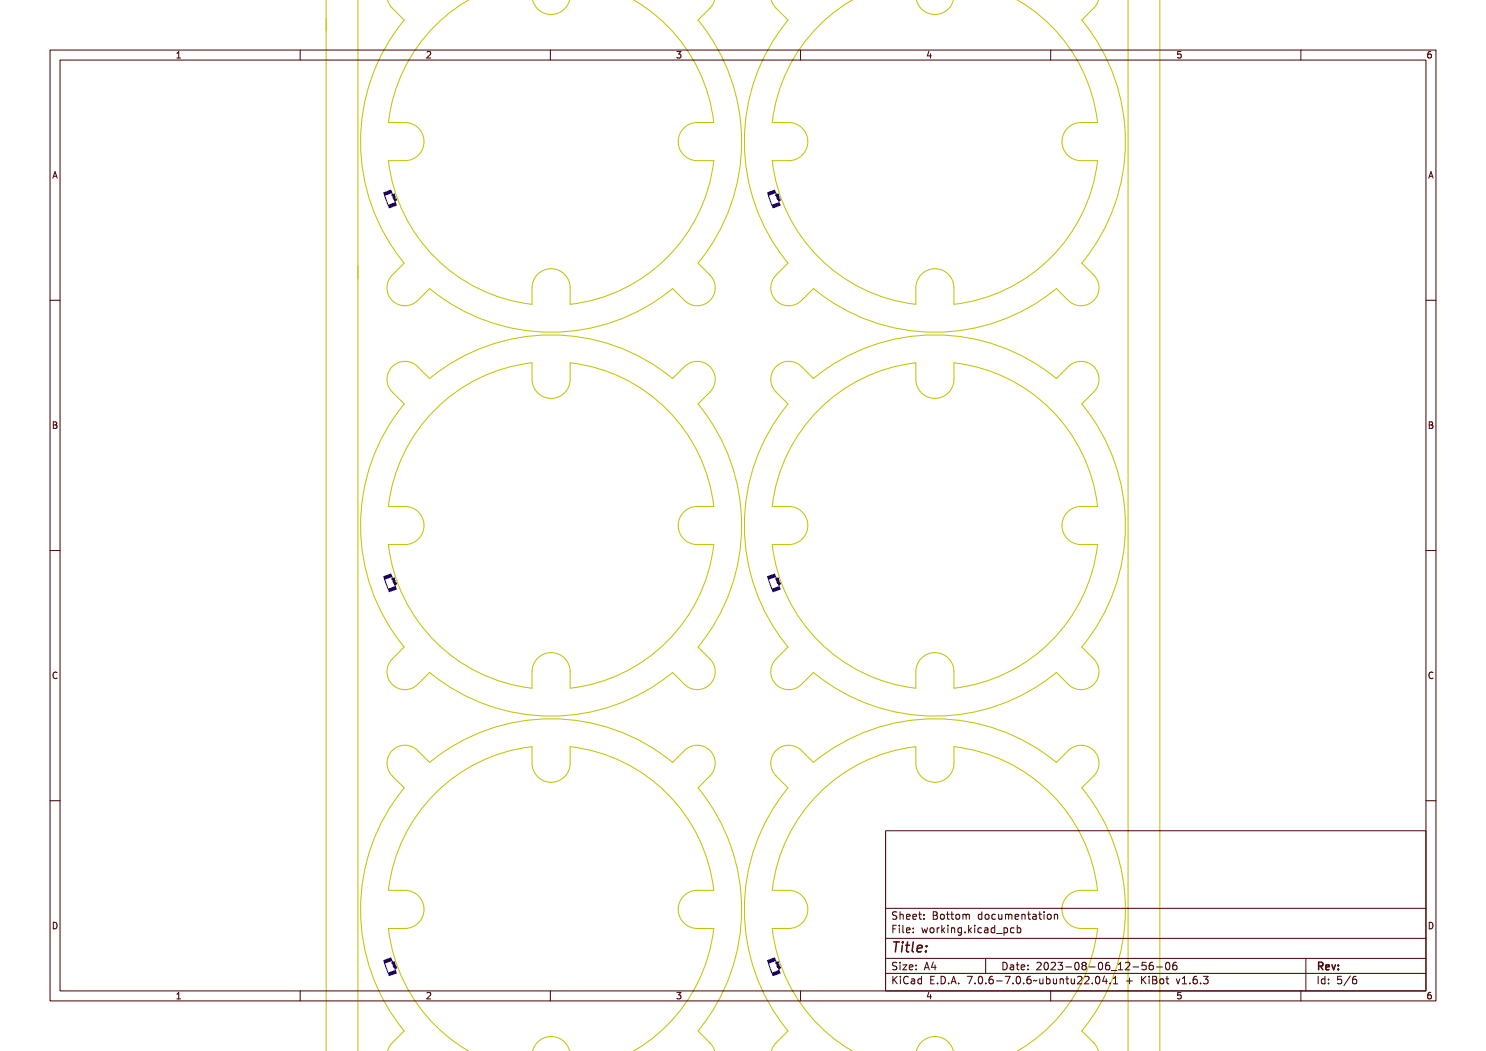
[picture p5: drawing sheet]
<svg xmlns="http://www.w3.org/2000/svg" width="297mm" height="210mm" viewBox="0 0 297 210" stroke-linecap="round" stroke-linejoin="round" font-family="sans-serif">
<defs><g id="words">
<text font-size="2.7" fill="#480000" x="178" y="190.3">Title:</text>
<g font-size="2" fill="#480000">
<text x="178" y="183.7">Sheet: Bottom documentation</text>
<text x="178" y="186.5">File: working.kicad_pcb</text>
<text x="178" y="193.9">Size: A4</text>
<text x="178" y="196.6">KiCad E.D.A. 7.0.6-7.0.6~ubuntu22.04.1 + KiBot v1.6.3</text>
<text x="200" y="193.9">Date: 2023-08-06_12-56-06</text>
<text x="263" y="196.6">Id: 5/6</text>
<text x="263" y="193.9">Rev:</text>
</g>
<g font-size="1.7" fill="#480000">
<text x="35" y="11.7">1</text>
<text x="85" y="11.7">2</text>
<text x="135" y="11.7">3</text>
<text x="185" y="11.7">4</text>
<text x="235" y="11.7">5</text>
<text x="285" y="11.7">6</text>
<text x="10.5" y="35.7">A</text>
<text x="285.5" y="35.7">A</text>
<text x="10.5" y="85.6">B</text>
<text x="285.5" y="85.6">B</text>
<text x="10.5" y="135.7">C</text>
<text x="285.5" y="135.7">C</text>
<text x="10.5" y="185.6">D</text>
<text x="285.5" y="185.6">D</text>
<text x="35" y="199.7">1</text>
<text x="85" y="199.7">2</text>
<text x="135" y="199.7">3</text>
<text x="185" y="199.7">4</text>
<text x="235" y="199.7">5</text>
<text x="285" y="199.7">6</text>
</g>
</g></defs>
<g fill="none" stroke="#000084" stroke-width=".2">
<path d="M76.9 39.1l.6 1.8M78.3 39l.5-.2a.25 .25 0 0 1-.1 .3 .25 .25 0 0 1-.4-.1zM78.4 38.6l.6 1.8M78.5 39.4l.5-.2-.4 .5 .5-.2M78.7 39.9l.4-.2 .1 .3M78.9 39.8l.1 .2h.2M79 39.6l.4 .2h-.2a.15 .15 0 0 1-.2 .2 .15 .15 0 0 1-.1-.2zM79 39.7l.1 .1v.1zM79.1 39.2l.4 .2-.3-.1 .2 .4-.4-.2 .4 .1zM79.2 40h.1M79.2 38.9l.5 .1a.24 .24 0 0 1-.4 .2 .24 .24 0 0 1-.1-.3zM79.3 39l.3 .2-.3-.1z"/>
<path d="M155 39l.5-.2a.25 .25 0 0 1-.1 .3 .25 .25 0 0 1-.4-.1zM155.2 39.4l.5-.2-.4 .5 .5-.2M155.4 39.9l.4-.2 .1 .3M155.6 39.8l.1 .2h.2M155.7 39.6l.4 .2h-.2a.15 .15 0 0 1-.2 .2 .15 .15 0 0 1-.1-.2zM155.7 39.7l.2 .1-.1 .1zM155.8 39.2l.4 .2-.3-.1 .2 .4-.4-.2 .4 .1zM155.9 40h.1M155.9 38.9l.5 .1a.24 .24 0 0 1-.3 .2 .24 .24 0 0 1-.2-.3zM156 39l.3 .2-.3-.1zM78.3 115.7l.5-.2a.25 .25 0 0 1-.1 .3 .25 .25 0 0 1-.4-.1zM78.5 116.1l.5-.1-.4 .4 .5-.2"/>
<path d="M78.7 116.6l.4-.2 .1 .3M78.9 116.5l.1 .2h.2M79 116.3l.4 .2h-.2a.15 .15 0 0 1-.2 .2 .15 .15 0 0 1-.1-.2zM79 116.4l.1 .1v.1zM79.1 115.9l.4 .2-.3-.1 .2 .4-.4-.2 .4 .1zM79.2 116.7h.1M79.2 115.6l.5 .1a.24 .24 0 0 1-.4 .2 .24 .24 0 0 1-.1-.3zM79.3 115.7l.3 .2-.3-.1zM155 115.7l.5-.2a.25 .25 0 0 1-.1 .3 .25 .25 0 0 1-.4-.1zM155.2 116.1l.5-.1-.4 .4 .5-.2M155.4 116.6l.4-.2 .1 .3M155.6 116.5l.1 .2h.2"/>
<path d="M155.7 116.3l.4 .2h-.2a.15 .15 0 0 1-.2 .2 .15 .15 0 0 1-.1-.2zM155.7 116.4l.2 .1-.1 .1zM155.8 115.9l.4 .2-.3-.1 .2 .4-.4-.2 .4 .1zM155.9 116.7h.1M155.9 115.6l.5 .1a.24 .24 0 0 1-.3 .2 .24 .24 0 0 1-.2-.3zM156 115.7l.3 .2-.3-.1zM78.3 192.4l.5-.2a.25 .25 0 0 1-.1 .4 .25 .25 0 0 1-.4-.2zM78.5 192.8l.5-.1-.4 .4 .5-.2M78.8 192.4v.1M78.9 193.2l.1 .2h.2l-.1-.3-.4 .2M79 193l.4 .2h-.2a.15 .15 0 0 1-.2 .2 .15 .15 0 0 1-.1-.2zM79 193.1l.1 .1v.1z"/>
<path d="M79.1 192.7l.4 .1-.3-.1 .2 .4-.4-.2 .4 .1zM79.2 192.3l.5 .1a.25 .25 0 0 1-.4 .3 .24 .24 0 0 1-.1-.4zM79.3 192.4l.3 .2h-.3zM155 192.4l.5-.2a.25 .25 0 0 1-.1 .4 .25 .25 0 0 1-.4-.2zM155.2 192.8l.5-.1-.4 .4 .5-.2M155.5 192.4v.1M155.6 193.2l.1 .2h.2l-.1-.3-.4 .2M155.7 193l.4 .2h-.2a.15 .15 0 0 1-.2 .2 .15 .15 0 0 1-.1-.2zM155.7 193.1l.2 .1-.1 .1zM155.8 192.7l.4 .1-.3-.1 .2 .4-.4-.2 .4 .1zM155.9 192.3l.5 .1a.24 .24 0 0 1-.3 .3 .24 .24 0 0 1-.2-.4zM156 192.4l.3 .2h-.3z"/>
</g>
<g fill="#000084">
<path d="M77.5 40.9l1.6-.5 .2 .7-1.6 .6z" fill-rule="evenodd"/>
<path d="M76.6 38.5l1.6-.6 .2 .7-1.6 .6z" fill-rule="evenodd"/>
</g>
<path d="M153.6 115.8l.7 1.8M155.1 115.3l.6 1.8" fill="none" stroke="#000084" stroke-width=".2"/>
<g fill="#000084">
<path d="M154.2 117.7l1.6-.6 .2 .7-1.6 .6z" fill-rule="evenodd"/>
<path d="M153.3 115.2l1.6-.6 .2 .7-1.6 .6z" fill-rule="evenodd"/>
</g>
<path d="M153.6 192.5l.7 1.9M155.1 192l.6 1.8" fill="none" stroke="#000084" stroke-width=".2"/>
<g fill="#000084">
<path d="M154.2 194.4l1.6-.6 .2 .7-1.6 .6z" fill-rule="evenodd"/>
<path d="M153.3 191.9l1.6-.6 .2 .7-1.6 .6z" fill-rule="evenodd"/>
</g>
<path d="M76.9 192.5l.6 1.9M78.4 192l.6 1.8" fill="none" stroke="#000084" stroke-width=".2"/>
<g fill="#000084">
<path d="M77.5 194.4l1.6-.6 .2 .7-1.6 .6z" fill-rule="evenodd"/>
<path d="M76.6 191.9l1.6-.6 .2 .7-1.6 .6z" fill-rule="evenodd"/>
</g>
<path d="M76.9 115.8l.6 1.8M78.4 115.3l.6 1.8" fill="none" stroke="#000084" stroke-width=".2"/>
<g fill="#000084">
<path d="M77.5 117.7l1.6-.6 .2 .7-1.6 .6z" fill-rule="evenodd"/>
<path d="M76.6 115.2l1.6-.6 .2 .7-1.6 .6z" fill-rule="evenodd"/>
</g>
<path d="M153.6 39.1l.7 1.8M155.1 38.6l.6 1.8" fill="none" stroke="#000084" stroke-width=".2"/>
<g fill="#000084">
<path d="M154.2 40.9l1.6-.5 .2 .7-1.6 .6z" fill-rule="evenodd"/>
<path d="M153.3 38.5l1.6-.6 .2 .7-1.6 .6z" fill-rule="evenodd"/>
</g>
<g fill="none" stroke="#c2c200" stroke-width=".2">
<path d="M65.2 -.1v210.2M71.5 -.1v210.2M77.5 0l.4 1.1 .5 .5 2.4 2.4a38.2 38.2 0 0 0 0 48.6l-2.4 2.4a3.6 3.6 0 0 0 0 5 3.6 3.6 0 0 0 5.1 0l2.4-2.3a38.2 38.2 0 0 0 48.5 0l2.4 2.3a3.6 3.6 0 0 0 5.1 0 3.6 3.6 0 0 0 0-5l-2.4-2.4a38.2 38.2 0 0 0 0-48.6l2.4-2.4 .5-.5 .4-1.1M113.8 -.1a3.8 3.8 0 0 1-3.7 3 3.8 3.8 0 0 1-3.7-3M126.6 -.1a32.5 32.5 0 0 1 16.1 24.6h-3.3a3.8 3.8 0 0 0-3.9 3.8 3.8 3.8 0 0 0 3.9 3.8h3.3a32.6 32.6 0 0 1-28.7 28.7v-3.3a3.8 3.8 0 0 0-3.9-3.8 3.8 3.8 0 0 0-3.8 3.8v3.3a32.6 32.6 0 0 1-28.7-28.7h3.3a3.8 3.8 0 0 0 3.8-3.8 3.8 3.8 0 0 0-3.8-3.8h-3.3a32.5 32.5 0 0 1 16.1-24.5M154.2 0l.4 1.1 .5 .5 2.4 2.4a38.2 38.2 0 0 0 0 48.6l-2.4 2.4a3.6 3.6 0 0 0 0 5 3.6 3.6 0 0 0 5.1 0l2.4-2.3a38.2 38.2 0 0 0 48.5 0l2.4 2.3a3.6 3.6 0 0 0 5.1 0 3.6 3.6 0 0 0 0-5l-2.4-2.4a38.2 38.2 0 0 0 0-48.6l2.4-2.4 .5-.5 .4-1.1M190.6 -.1a3.8 3.8 0 0 1-3.7 3 3.8 3.8 0 0 1-3.7-3M203.3 -.1a32.5 32.5 0 0 1 16.1 24.6h-3.3a3.8 3.8 0 0 0-3.8 3.8 3.8 3.8 0 0 0 3.8 3.8h3.3a32.6 32.6 0 0 1-28.7 28.7v-3.3a3.8 3.8 0 0 0-3.8-3.8 3.8 3.8 0 0 0-3.9 3.8v3.3a32.6 32.6 0 0 1-28.7-28.7h3.3a3.8 3.8 0 0 0 3.9-3.8 3.8 3.8 0 0 0-3.9-3.8h-3.3a32.5 32.5 0 0 1 16.1-24.5M225.5 -.1v210.2M231.8 -.1v210.2M78.4 73.3a3.6 3.6 0 0 1 5.1 0l2.4 2.3a38.2 38.2 0 0 1 48.5 0l2.4-2.3a3.6 3.6 0 0 1 5.1 0 3.6 3.6 0 0 1 0 5l-2.4 2.4a38.2 38.2 0 0 1 0 48.6l2.4 2.4a3.6 3.6 0 0 1 0 5.1 3.6 3.6 0 0 1-5.1 0l-2.4-2.4a38.2 38.2 0 0 1-48.5 0l-2.4 2.4a3.6 3.6 0 0 1-5.1 0 3.6 3.6 0 0 1 0-5.1l2.4-2.4a38.2 38.2 0 0 1 0-48.6l-2.4-2.4a3.6 3.6 0 0 1 0-5zM155.1 73.3a3.6 3.6 0 0 1 5.1 0l2.4 2.3a38.2 38.2 0 0 1 48.5 0l2.4-2.3a3.6 3.6 0 0 1 5.1 0 3.6 3.6 0 0 1 0 5l-2.4 2.4a38.2 38.2 0 0 1 0 48.6l2.4 2.4a3.6 3.6 0 0 1 0 5.1 3.6 3.6 0 0 1-5.1 0l-2.4-2.4a38.2 38.2 0 0 1-48.5 0l-2.4 2.4a3.6 3.6 0 0 1-5.1 0 3.6 3.6 0 0 1 0-5.1l2.4-2.4a38.2 38.2 0 0 1 0-48.6l-2.4-2.4a3.6 3.6 0 0 1 0-5z"/>
<path d="M86.3 82.6a32.6 32.6 0 0 1 20-10.1v3.3a3.8 3.8 0 0 0 3.8 3.8 3.8 3.8 0 0 0 3.9-3.8v-3.3a32.6 32.6 0 0 1 28.7 28.7h-3.3a3.8 3.8 0 0 0-3.9 3.8 3.8 3.8 0 0 0 3.9 3.8h3.3a32.6 32.6 0 0 1-28.7 28.7v-3.3a3.8 3.8 0 0 0-3.9-3.8 3.8 3.8 0 0 0-3.8 3.8v3.3a32.6 32.6 0 0 1-28.7-28.7h3.3a3.8 3.8 0 0 0 3.8-3.8 3.8 3.8 0 0 0-3.8-3.8h-3.3a32.5 32.5 0 0 1 8.7-18.6zM164.4 81.1a32.5 32.5 0 0 1 18.6-8.6v3.3a3.8 3.8 0 0 0 3.9 3.8 3.8 3.8 0 0 0 3.8-3.8v-3.3a32.6 32.6 0 0 1 28.7 28.7h-3.3a3.8 3.8 0 0 0-3.8 3.8 3.8 3.8 0 0 0 3.8 3.8h3.3a32.6 32.6 0 0 1-28.7 28.7v-3.3a3.8 3.8 0 0 0-3.8-3.8 3.8 3.8 0 0 0-3.9 3.8v3.3a32.6 32.6 0 0 1-28.7-28.7h3.3a3.8 3.8 0 0 0 3.9-3.8 3.8 3.8 0 0 0-3.9-3.8h-3.3a32.6 32.6 0 0 1 10.1-20.1zM77.5 210.1l.4-1.2 .5-.5 2.4-2.4a38.2 38.2 0 0 1 0-48.6l-2.4-2.4a3.6 3.6 0 0 1 0-5 3.6 3.6 0 0 1 5.1 0l2.4 2.3a38.2 38.2 0 0 1 48.5 0l2.4-2.3a3.6 3.6 0 0 1 5.1 0 3.6 3.6 0 0 1 0 5l-2.4 2.4a38.2 38.2 0 0 1 0 48.6l2.4 2.4 .5 .5 .4 1.2M93.7 210.1a32.5 32.5 0 0 1-16.1-24.6h3.3a3.8 3.8 0 0 0 3.8-3.8 3.8 3.8 0 0 0-3.8-3.8h-3.3a32.6 32.6 0 0 1 28.7-28.7v3.3a3.8 3.8 0 0 0 3.8 3.8 3.8 3.8 0 0 0 3.9-3.8v-3.3a32.6 32.6 0 0 1 28.7 28.7h-3.3a3.8 3.8 0 0 0-3.9 3.8 3.8 3.8 0 0 0 3.9 3.8h3.3a32.5 32.5 0 0 1-16.1 24.6M106.4 210.1a3.8 3.8 0 0 1 3.7-3 3.8 3.8 0 0 1 3.7 3M154.2 210.1l.4-1.2 .5-.5 2.4-2.4a38.2 38.2 0 0 1 0-48.6l-2.4-2.4a3.6 3.6 0 0 1 0-5 3.6 3.6 0 0 1 5.1 0l2.4 2.3a38.2 38.2 0 0 1 48.5 0l2.4-2.3a3.6 3.6 0 0 1 5.1 0 3.6 3.6 0 0 1 0 5l-2.4 2.4a38.2 38.2 0 0 1 0 48.6l2.4 2.4 .5 .5 .4 1.2M170.4 210.1a32.5 32.5 0 0 1-16.1-24.6h3.3a3.8 3.8 0 0 0 3.9-3.8 3.8 3.8 0 0 0-3.9-3.8h-3.3a32.6 32.6 0 0 1 28.7-28.7v3.3a3.8 3.8 0 0 0 3.9 3.8 3.8 3.8 0 0 0 3.8-3.8v-3.3a32.6 32.6 0 0 1 28.7 28.7h-3.3a3.8 3.8 0 0 0-3.8 3.8 3.8 3.8 0 0 0 3.8 3.8h3.3a32.5 32.5 0 0 1-16.1 24.6M183.2 210.1a3.8 3.8 0 0 1 3.7-3 3.8 3.8 0 0 1 3.7 3"/>
</g>
<g fill="none" stroke="#480000" stroke-width=".2">
<path d="M10 10h277v190h-277zM12 12h273v186h-273zM60 10v2M110 10v2M160 10v2M210 10v2M260 10v2M10 60h2M285 60h2M10 110h2M285 110h2M10 160h2"/>
<path d="M285 160h2M177 166h108v32h-108zM60 198v2M110 198v2M160 198v2M177 181.5h108M177 187.5h108M177 191.5h108M177 194.5h108M178.1 195.2h.2v.6l.6-.6h.3l-.6 .6 .6 .8h-.2l-.5-.7-.2 .2v.5h-.2zM178.2 185h.9v.2h-.7v.4h.6v.2h-.6v.7h-.2zM178.3 182.4l.5-.1h.2v.2a.31 .31 0 0 0-.5-.1 .31 .31 0 0 0 0 .5 .5 .5 0 0 1 .6 .6 .5 .5 0 0 1-.8 .2l-.1-.2a.34 .34 0 0 0 .4 .1 .34 .34 0 0 0 .1-.5 .47 .47 0 0 1-.5-.2 .47 .47 0 0 1 .1-.5z"/>
<path d="M178.3 192.5l.5-.1h.2v.2a.31 .31 0 0 0-.5-.1 .31 .31 0 0 0 0 .5 .5 .5 0 0 1 .6 .6 .5 .5 0 0 1-.8 .2l-.1-.2a.34 .34 0 0 0 .4 .1 .34 .34 0 0 0 .1-.5 .47 .47 0 0 1-.5-.2 .47 .47 0 0 1 .1-.5zM179.4 182.2h.2v.6a.35 .35 0 0 1 .4-.1 .35 .35 0 0 1 .2 .4v.6h-.2v-.8h-.4v.8h-.2zM179.5 185.4h.4v.9h.4v.2h-.9v-.2h.3v-.8h-.2zM179.5 192.8h.4v.9h.4v.1h-.9v-.1h.3v-.8h-.2zM179.5 195.6h.4v.9h.4v.1h-.9v-.1h.3v-.8h-.2zM179.7 184.9h.2v.3h-.2zM179.7 192.3h.2v.3h-.2zM179.7 195.1h.2v.3h-.2zM180.6 184.9h.4v1.3l.4 .1v.2l-.5-.2v-1.2h-.3zM180.6 192.8h.8l-.6 .9h.6v.1h-.8l.6-.9h-.6zM180.7 182.8l.1-.1a.49 .49 0 0 1 .5 0 .49 .49 0 0 1 .2 .5h-.8a.42 .42 0 0 0 .3 .4 .42 .42 0 0 0 .4-.1 .47 .47 0 0 1-.4 .3 .47 .47 0 0 1-.4-.3zM180.7 195.4a.4 .4 0 0 1 .4-.3 .4 .4 0 0 1 .4 .3 .56 .56 0 0 0-.8 .4 .56 .56 0 0 0 .5 .7l.3-.1a.43 .43 0 0 1-.5 .3 .43 .43 0 0 1-.4-.4v-.6z"/>
<path d="M180.8 182.9l.4-.1 .1 .3h-.6zM181.8 195.6l.3-.1a.43 .43 0 0 1 .5 .5v.6h-.1v-.1a.38 .38 0 0 1-.5 .2 .38 .38 0 0 1-.2-.5 .38 .38 0 0 1 .4-.2h.3a.35 .35 0 0 0-.3-.4 .35 .35 0 0 0-.4 .2zM181.9 182.8l.1-.1a.49 .49 0 0 1 .5 0 .49 .49 0 0 1 .2 .5h-.8a.42 .42 0 0 0 .3 .4 .42 .42 0 0 0 .5-.1 .47 .47 0 0 1-.5 .3 .47 .47 0 0 1-.4-.3zM181.9 185.5l.1-.1a.49 .49 0 0 1 .5 0 .49 .49 0 0 1 .2 .5h-.8a.42 .42 0 0 0 .3 .4 .42 .42 0 0 0 .5-.1 .47 .47 0 0 1-.5 .3 .47 .47 0 0 1-.4-.3zM181.9 192.9l.1-.1a.49 .49 0 0 1 .5 0 .49 .49 0 0 1 .2 .5h-.8a.42 .42 0 0 0 .3 .4 .42 .42 0 0 0 .5-.1 .47 .47 0 0 1-.5 .3 .47 .47 0 0 1-.4-.3zM182 196.2l.5-.1a.31 .31 0 0 1-.2 .4 .31 .31 0 0 1-.4-.1zM182 182.9l.4-.1 .1 .3h-.6zM182 185.6l.4-.1 .1 .3h-.6zM182 193l.4-.1 .1 .3h-.6zM183 195.7l.4-.2 .2 .2v-.6h.2v1.5h-.2v-.1a.42 .42 0 0 1-.5 .1 .42 .42 0 0 1-.2-.5zM183.2 195.8l.1-.1a.4 .4 0 0 1 .3 .4 .4 .4 0 0 1-.3 .4l-.2-.2zM183.2 182.3h.2v.4h.4v.1h-.4v.7l.4 .1v.1h-.4l-.1-.1-.1-.8h-.3v-.1h.3z"/>
<path d="M183.3 185.4h.2v.3h-.2zM183.3 186.2h.2v.3h-.2zM183.3 192.8h.2v.3h-.2zM183.3 193.6h.2v.2h-.2zM184.5 182.7h.2v.3h-.2zM184.5 183.5h.2v.2h-.2zM185.2 185.4h.2l.2 .8 .1-.5h.2l.2 .5 .1-.8h.2l-.2 1.1h-.2l-.2-.7-.2 .7h-.1zM185.4 195.2h.9v.2h-.7v.4h.6v.2h-.6v.5h.7v.1h-.9zM185.7 192.4h.2l.5 1.4h-.2l-.1-.3h-.5l-.1 .3h-.2zM185.8 192.6l.2 .7h-.4zM186.6 182.3h.4a.35 .35 0 0 1 .5 .2 .35 .35 0 0 1-.3 .5 .41 .41 0 0 1 .3 .5 .41 .41 0 0 1-.5 .2h-.4zM186.8 183.1h.2a.27 .27 0 0 1 .3 .2 .27 .27 0 0 1-.3 .3h-.2z"/>
<path d="M186.8 182.5h.2a.23 .23 0 0 1 .3 .2 .23 .23 0 0 1-.3 .2h-.2zM186.8 185.6l.1-.1a.39 .39 0 0 1 .4 .4 .39 .39 0 0 1-.4 .4l-.1-.2zM186.9 196.4h.2v.2h-.2zM187.1 192.4h.2v.9h.2v.2h-.2v.3h-.2v-.3h-.6zM187.1 192.6v.7h-.4zM187.8 195.2a.76 .76 0 0 1 .9 .7 .76 .76 0 0 1-.9 .7zM188 195.4a.57 .57 0 0 1 .5 .5 .57 .57 0 0 1-.5 .6zM188 185.4h.2v.2v-.1a.29 .29 0 0 1 .3-.2 .29 .29 0 0 1 .3 .3 .37 .37 0 0 0-.5-.1 .37 .37 0 0 0-.1 .4v.6h-.2zM188 182.9l.1-.1a.39 .39 0 0 1 .4 .4 .39 .39 0 0 1-.4 .4l-.1-.2zM189.1 184.9h.1v.9l.5-.4h.2l-.4 .4 .5 .7h-.2l-.4-.6-.2 .1v.5h-.1zM189.2 182.3h.2v.4h.4v.1h-.4v.7l.4 .1v.1h-.4l-.1-.1-.1-.8h-.2v-.1h.2zM189.3 196.4h.3v.2h-.3z"/>
<path d="M190.3 185.4h.4v.9h.4v.2h-.9v-.2h.4v-.8h-.3zM190.5 182.3h.1v.4h.4v.1h-.4v.7l.4 .1v.1h-.4l-.1-.1v-.8h-.3v-.1h.3zM190.5 195.2h.3l.4 1.4h-.2l-.1-.3h-.5l-.1 .3h-.2zM190.6 184.9h.1v.3h-.1zM190.6 195.4l.2 .7h-.4zM191.4 185.4h.2v.1a.35 .35 0 0 1 .4-.1 .35 .35 0 0 1 .3 .4v.7h-.2l-.1-.9h-.3l-.1 .9h-.2zM191.6 182.9l.1-.1a.39 .39 0 0 1 .4 .4 .39 .39 0 0 1-.4 .4l-.1-.2zM191.7 196.4h.3v.2h-.3zM192.5 182.7l.6 .1 .3-.1 .1 1h-.1l-.1-.9-.2 .1v.8h-.1l-.2-.9-.1 .9h-.2zM192.7 185.5l.3-.2 .3 .2v-.1h.2v1a.53 .53 0 0 1-.8 .4v-.2a.36 .36 0 0 0 .4 .1 .36 .36 0 0 0 .2-.4l-.1 .1a.53 .53 0 0 1-.7-.3 .53 .53 0 0 1 .2-.6zM192.8 185.6l.1-.1a.39 .39 0 0 1 .4 .4 .39 .39 0 0 1-.4 .4l-.1-.2zM193.8 195.2h.9l-.5 1.4h-.2l.5-1.2h-.7z"/>
<path d="M194.1 186.2h.3v.3h-.3zM195.1 182.8l.3-.2 .3 .2v-.6h.2v1.5h-.2v-.1a.42 .42 0 0 1-.6 .1 .42 .42 0 0 1-.1-.5zM195.1 184.9h.2v.9l.4-.4h.3l-.5 .4 .5 .7h-.2l-.4-.6-.1 .1v.5h-.2zM195.2 182.9l.1-.1a.4 .4 0 0 1 .4 .4 .4 .4 0 0 1-.4 .4l-.1-.2zM195.3 196.4h.3v.2h-.3zM196.3 185.4h.5v.9h.3v.2h-.9v-.2h.4v-.8h-.3zM196.3 195.4a.57 .57 0 0 1 .7 0 .57 .57 0 0 1 .1 .8 .5 .5 0 0 1-.6 .5 .5 .5 0 0 1-.3-.8zM196.4 182.9l.1-.1a.39 .39 0 0 1 .4 .4 .39 .39 0 0 1-.4 .4l-.1-.2zM196.5 195.4a.61 .61 0 0 1 .4 1l-.1 .1a.61 .61 0 0 1-.4-1zM196.6 184.9h.2v.3h-.2zM197 191.5v3M197.6 182.8a.39 .39 0 0 1 .4-.2 .39 .39 0 0 1 .3 .3 .4 .4 0 0 0-.6 0 .4 .4 0 0 0 0 .6 .4 .4 0 0 0 .6 0 .45 .45 0 0 1-.6 .3 .45 .45 0 0 1-.3-.6z"/>
<path d="M197.6 185.5a.39 .39 0 0 1 .4-.2 .39 .39 0 0 1 .3 .3 .4 .4 0 0 0-.6 0 .4 .4 0 0 0 0 .6 .4 .4 0 0 0 .6 0 .45 .45 0 0 1-.6 .3 .45 .45 0 0 1-.3-.6zM197.7 196.4h.3v.2h-.3zM198.6 182.7h.2v.8l.2 .1 .3-.2v-.7h.2v1h-.2v-.1a.35 .35 0 0 1-.4 .2 .35 .35 0 0 1-.3-.5zM198.7 185.4l.2-.1a.43 .43 0 0 1 .6 .5v.7h-.2v-.2a.38 .38 0 0 1-.5 .2 .38 .38 0 0 1-.2-.5 .38 .38 0 0 1 .5-.2h.2a.35 .35 0 0 0-.3-.4 .35 .35 0 0 0-.3 .2zM198.7 195.4a.38 .38 0 0 1 .4-.3 .38 .38 0 0 1 .3 .3 .43 .43 0 0 0-.5 0 .43 .43 0 0 0-.1 .5 .46 .46 0 0 1 .7 .1 .46 .46 0 0 1-.2 .6 .46 .46 0 0 1-.7-.2zM198.8 186l.5-.1a.31 .31 0 0 1-.1 .4 .31 .31 0 0 1-.4-.1zM199.8 182.7l.5 .1 .3-.1 .2 1h-.2l-.1-.9-.1 .1-.1 .8h-.1l-.1-.9-.2 .9h-.1zM199.9 185.5l.3-.2 .3 .2v-.6h.2v1.6h-.2v-.2a.42 .42 0 0 1-.5 .1 .42 .42 0 0 1-.2-.5zM200 196h.5v.2h-.5zM200 185.6l.1-.1a.39 .39 0 0 1 .4 .4 .39 .39 0 0 1-.4 .4l-.1-.2zM200.1 192.4a.76 .76 0 0 1 1 .7 .76 .76 0 0 1-1 .7zM200.3 192.6a.57 .57 0 0 1 .6 .5 .57 .57 0 0 1-.6 .6z"/>
<path d="M200.9 186.8l1.2 .1zM201 195.2h.9l-.5 1.4h-.2l.5-1.2h-.7zM201.1 182.8l.2-.1a.49 .49 0 0 1 .5 0 .49 .49 0 0 1 .1 .5h-.7a.42 .42 0 0 0 .2 .4 .42 .42 0 0 0 .5-.1 .47 .47 0 0 1-.4 .3 .47 .47 0 0 1-.5-.3zM201.3 182.9l.3-.1 .2 .3h-.6zM201.4 192.8l.3-.1a.43 .43 0 0 1 .5 .5v.6h-.1v-.1a.38 .38 0 0 1-.5 .2 .38 .38 0 0 1-.2-.5 .38 .38 0 0 1 .4-.2h.3a.35 .35 0 0 0-.3-.4 .35 .35 0 0 0-.4 .2zM201.6 193.4l.5-.1a.31 .31 0 0 1-.2 .4 .31 .31 0 0 1-.4-.1zM202.2 185.4h.2v.1a.53 .53 0 0 1 .8 .3 .53 .53 0 0 1-.6 .7l-.2-.2v.6h-.2zM202.3 182.7h.1v.1a.35 .35 0 0 1 .5-.1 .35 .35 0 0 1 .2 .4v.6h-.2v-.8h-.4l-.1 .8h-.1zM202.5 185.6l.1-.1a.4 .4 0 0 1 .4 .4 .4 .4 0 0 1-.4 .4l-.2-.2zM202.5 196.4h.3v.2h-.3zM202.8 192.4h.2v.4h.4v.1h-.4v.7l.4 .1v.1h-.4l-.2-.1v-.8h-.3v-.1h.3zM203.5 195.4a.57 .57 0 0 1 .8 0 .57 .57 0 0 1 0 .8 .5 .5 0 0 1-.6 .5 .5 .5 0 0 1-.3-.8z"/>
<path d="M203.6 185.5a.39 .39 0 0 1 .4-.2 .39 .39 0 0 1 .3 .3 .4 .4 0 0 0-.5 0 .4 .4 0 0 0 0 .6 .4 .4 0 0 0 .5 0 .45 .45 0 0 1-.6 .3 .45 .45 0 0 1-.2-.6zM203.7 182.3h.2v.4h.4v.1h-.4v.7l.4 .1v.1h-.4l-.2-.1v-.8h-.3v-.1h.3zM203.7 195.4a.61 .61 0 0 1 .4 1l-.1 .1a.61 .61 0 0 1-.3-1zM203.9 192.9l.1-.1a.49 .49 0 0 1 .5 0 .49 .49 0 0 1 .2 .5h-.8a.42 .42 0 0 0 .3 .4 .42 .42 0 0 0 .5-.1 .47 .47 0 0 1-.5 .3 .47 .47 0 0 1-.4-.3zM204 193l.4-.1 .1 .3h-.6zM204.7 184.9h.1v.6a.53 .53 0 0 1 .8 .3 .53 .53 0 0 1-.6 .7l-.2-.2v.2h-.1zM204.7 182.7l.3-.1a.43 .43 0 0 1 .5 .5v.6h-.2v-.1a.38 .38 0 0 1-.5 .2 .38 .38 0 0 1-.2-.5 .38 .38 0 0 1 .5-.2h.2a.35 .35 0 0 0-.2-.4 .35 .35 0 0 0-.4 .2zM204.9 183.3l.4-.1a.31 .31 0 0 1-.1 .4 .31 .31 0 0 1-.4-.1zM204.9 185.6l.1-.1a.39 .39 0 0 1 .4 .4 .39 .39 0 0 1-.4 .4l-.1-.2zM204.9 196.4h.3v.2h-.3zM205.3 192.8h.2v.3h-.2zM205.3 193.6h.2v.2h-.2z"/>
<path d="M205.9 195.4a.38 .38 0 0 1 .4-.3 .38 .38 0 0 1 .3 .3 .43 .43 0 0 0-.5 0 .43 .43 0 0 0-.1 .5 .46 .46 0 0 1 .7 .1 .46 .46 0 0 1-.2 .6 .46 .46 0 0 1-.6-.2zM206.1 182.3h.2v.4h.4v.1h-.4v.7l.4 .1v.1h-.4l-.2-.1v-.8h-.3v-.1h.3zM207 196l1-.1a.49 .49 0 0 1-.8 .1l-.2 .2zM207.1 182.7h.5v.9h.3v.1h-.8v-.1h.3v-.8h-.3zM207.4 192.5a.53 .53 0 0 1 .8 .1 .53 .53 0 0 1-.3 .7l-.3 .4h.7v.1h-.9l.3-.5a.4 .4 0 0 0 .3-.4 .4 .4 0 0 0-.3-.4l-.3 .2zM207.4 182.2h.2v.3h-.2zM208.3 195.6h.1l.1 .8 .2 .1 .2-.2v-.7h.2v1h-.2v-.1a.35 .35 0 0 1-.4 .2 .35 .35 0 0 1-.2-.5zM208.5 182.9l.1-.1a.39 .39 0 0 1 .4 .4 .39 .39 0 0 1-.4 .4l-.2-.2zM208.7 192.6a.57 .57 0 0 1 .7 0 .57 .57 0 0 1 .1 .8 .5 .5 0 0 1-.6 .5 .5 .5 0 0 1-.3-.8zM208.9 192.6a.61 .61 0 0 1 .3 1l-.1 .1a.61 .61 0 0 1-.3-1zM209.5 195.1h.2v.6a.53 .53 0 0 1 .7 .3 .53 .53 0 0 1-.6 .7l-.1-.2v.1h-.2zM209.5 182.7h.2v.1a.35 .35 0 0 1 .4-.1 .35 .35 0 0 1 .2 .4v.6h-.2v-.8h-.4v.8h-.2z"/>
<path d="M209.7 195.8l.1-.1a.4 .4 0 0 1 .4 .4 .4 .4 0 0 1-.4 .4l-.1-.2zM209.8 192.5a.53 .53 0 0 1 .8 .1 .53 .53 0 0 1-.3 .7l-.3 .4h.7v.1h-.9l.3-.5a.4 .4 0 0 0 .3-.4 .4 .4 0 0 0-.3-.4l-.3 .2zM210 198v2M210.7 195.6h.2v.8l.2 .1 .2-.2v-.7h.2v1h-.2v-.1a.35 .35 0 0 1-.4 .2 .35 .35 0 0 1-.2-.5zM211 182.7l.4 .2v.8M211 192.4a.46 .46 0 0 1 .6 0 .46 .46 0 0 1 .1 .6l-.1 .1a.47 .47 0 0 1 .2 .7 .47 .47 0 0 1-.7 0l-.1-.2a.35 .35 0 0 0 .5 .1 .35 .35 0 0 0 0-.5h-.3v-.2a.29 .29 0 0 0 .4-.1 .29 .29 0 0 0-.1-.4 .29 .29 0 0 0-.4 .1h-.1zM211.9 195.6h.2v.1a.35 .35 0 0 1 .4-.1 .35 .35 0 0 1 .2 .4v.6h-.2v-.8h-.4v.8h-.2zM212.4 193.2h.5v.2h-.5zM213.3 195.2h.2v.4h.4v.1h-.4v.7l.4 .1v.1h-.4l-.2-.1v-.8h-.3v-.1h.3zM213.5 192.6a.57 .57 0 0 1 .7 0 .57 .57 0 0 1 .1 .8 .5 .5 0 0 1-.6 .5 .5 .5 0 0 1-.3-.8zM213.7 192.6a.61 .61 0 0 1 .3 1v.1a.61 .61 0 0 1-.4-1zM214.3 195.6h.2v.8l.2 .1 .2-.2v-.7h.2v1h-.2v-.1a.35 .35 0 0 1-.4 .2 .35 .35 0 0 1-.2-.5z"/>
<path d="M214.7 192.5a.41 .41 0 0 1 .7-.1 .41 .41 0 0 1-.2 .7 .42 .42 0 0 1 .2 .6 .42 .42 0 0 1-.7 0 .42 .42 0 0 1 .2-.6l-.3-.2zM215.5 195.3a.53 .53 0 0 1 .8 .1 .53 .53 0 0 1-.3 .7l-.3 .4h.6v.1h-.9l.4-.5a.4 .4 0 0 0 .3-.4 .4 .4 0 0 0-.3-.4l-.3 .2zM216 193.2h.5v.2h-.5zM216.7 195.3a.53 .53 0 0 1 .8 .1 .53 .53 0 0 1-.3 .7l-.3 .4h.6v.1h-.9l.4-.5a.4 .4 0 0 0 .3-.4 .4 .4 0 0 0-.3-.4l-.3 .2zM217.1 192.6a.57 .57 0 0 1 .7 0 .57 .57 0 0 1 .1 .8 .5 .5 0 0 1-.6 .5 .5 .5 0 0 1-.3-.8zM217.3 192.6a.61 .61 0 0 1 .3 1v.1a.61 .61 0 0 1-.4-1zM218.2 196.4h.2v.2h-.2zM218.3 192.6a.38 .38 0 0 1 .4-.3 .38 .38 0 0 1 .3 .3 .43 .43 0 0 0-.5 0 .43 .43 0 0 0-.1 .5 .46 .46 0 0 1 .6 .1 .46 .46 0 0 1-.1 .6 .46 .46 0 0 1-.7-.2zM219.2 195.4a.57 .57 0 0 1 .7 0 .57 .57 0 0 1 .1 .8 .5 .5 0 0 1-.7 .5 .5 .5 0 0 1-.3-.8zM219.2 194.2l1.3 .1zM219.4 195.4a.61 .61 0 0 1 .3 1l-.1 .1a.61 .61 0 0 1-.3-1zM220.7 192.5l.5-.1v1.3h.3v.1h-.8v-.1h.3v-1.1h-.3z"/>
<path d="M220.8 195.2h.2v.9h.2v.2h-.2v.3h-.2v-.3h-.6zM220.8 195.4v.7h-.4zM221.8 196.4h.2v.2h-.2zM221.8 192.5a.53 .53 0 0 1 .8 .1 .53 .53 0 0 1-.3 .7l-.3 .4h.7v.1h-.9l.3-.5a.4 .4 0 0 0 .4-.4 .4 .4 0 0 0-.4-.4l-.3 .2zM222.8 195.3l.5-.1v1.3h.3v.1h-.8v-.1h.3v-1.1h-.3zM223.2 193.2h.5v.2h-.5zM224.3 192.4h.7v.2h-.6v.3a.53 .53 0 0 1 .7 .7 .53 .53 0 0 1-.9 .2v-.2a.38 .38 0 0 0 .5 .1 .38 .38 0 0 0 .1-.5 .38 .38 0 0 0-.5-.1zM225.4 195.5h.2v.4h.4v.2h-.4v.4h-.2v-.4h-.4v-.2h.4zM225.5 192.6a.38 .38 0 0 1 .4-.3 .38 .38 0 0 1 .3 .3 .43 .43 0 0 0-.5 0 .43 .43 0 0 0-.1 .5 .46 .46 0 0 1 .7 .1 .46 .46 0 0 1-.2 .6 .46 .46 0 0 1-.7-.2zM226.8 193.2h.5v.2h-.5zM227.5 195.2h.2v.6l.6-.6h.2l-.6 .6 .6 .8h-.2l-.5-.7-.1 .2v.5h-.2zM227.9 192.6a.57 .57 0 0 1 .8 0 .57 .57 0 0 1 0 .8 .5 .5 0 0 1-.6 .5 .5 .5 0 0 1-.3-.8z"/>
<path d="M228.2 192.6a.61 .61 0 0 1 .3 1l-.1 .1a.61 .61 0 0 1-.3-1zM228.8 195.6h.4v.9h.4v.1h-.9v-.1h.4v-.8h-.3zM229.1 195.1h.1v.3h-.1zM229.1 192.6a.38 .38 0 0 1 .4-.3 .38 .38 0 0 1 .3 .3 .43 .43 0 0 0-.5 0 .43 .43 0 0 0-.1 .5 .46 .46 0 0 1 .7 .1 .46 .46 0 0 1-.2 .6 .46 .46 0 0 1-.6-.2zM229.9 195.2h.4a.35 .35 0 0 1 .5 .2 .35 .35 0 0 1-.3 .5 .41 .41 0 0 1 .3 .5 .41 .41 0 0 1-.5 .2h-.4zM230.1 196h.2a.27 .27 0 0 1 .3 .2 .27 .27 0 0 1-.3 .3h-.2zM230.1 195.4h.2a.23 .23 0 0 1 .3 .2 .23 .23 0 0 1-.3 .2h-.2zM231.2 193.2h1.1M231.3 195.8l.1-.1a.39 .39 0 0 1 .4 .4 .39 .39 0 0 1-.4 .4l-.1-.2zM232.6 195.2h.1v.4h.4v.1h-.4l.1 .7 .3 .1v.1h-.3l-.2-.1v-.8h-.3v-.1h.3zM233.2 192.4l.1-.1a.8 .8 0 0 1 .5 .7 .8 .8 0 0 1-.5 .8 1 1 0 0 1-.1-1.4zM234.6 195.6h.2l.3 .9 .4-.9h.2l-.4 1h-.3z"/>
<path d="M235.1 192.3l-.4 .1a1.01 1.01 0 0 0 0 1.4l.5-.2v-.5l-.2-.2h-.3l-.3 .2M236 195.3l.5-.1v1.3h.3v.1h-.8v-.1h.3v-1.1h-.3zM237.4 196.4h.3v.2h-.3zM238.4 195.4a.38 .38 0 0 1 .4-.3 .38 .38 0 0 1 .3 .3 .43 .43 0 0 0-.5 0 .43 .43 0 0 0-.1 .5 .46 .46 0 0 1 .7 .1 .46 .46 0 0 1-.2 .6 .46 .46 0 0 1-.7-.2zM239.8 196.4h.3v.2h-.3zM240.7 195.2a.46 .46 0 0 1 .6 0 .46 .46 0 0 1 .1 .6l-.1 .1a.47 .47 0 0 1 .2 .7 .47 .47 0 0 1-.7 0l-.1-.2a.35 .35 0 0 0 .5 .1 .35 .35 0 0 0 0-.5l-.3-.1v-.1a.29 .29 0 0 0 .4-.1 .29 .29 0 0 0-.1-.4 .29 .29 0 0 0-.4 .1h-.1zM260 198v2M261 191.5v6.5M263.2 195.2h.8v.2h-.3v1.1h.3v.1h-.8v-.1h.3v-1.1h-.3zM264.4 195.7l.3-.2 .3 .2v-.6h.2v1.5h-.2v-.1a.42 .42 0 0 1-.5 .1 .42 .42 0 0 1-.2-.5zM264.6 195.8l.1-.1a.4 .4 0 0 1 .3 .4 .4 .4 0 0 1-.3 .4l-.2-.2zM265.9 195.6h.2v.3h-.2z"/>
<path d="M265.9 196.4h.2v.2h-.2zM268 195.2h.8v.2h-.6v.3a.53 .53 0 0 1 .6 .7 .53 .53 0 0 1-.9 .2v-.2a.38 .38 0 0 0 .6 .1 .38 .38 0 0 0 .1-.5 .38 .38 0 0 0-.6-.1zM269.9 195.2h.2l-.8 1.6h-.2zM270.5 195.4a.38 .38 0 0 1 .4-.3 .38 .38 0 0 1 .3 .3 .43 .43 0 0 0-.5 0 .43 .43 0 0 0-.2 .5 .46 .46 0 0 1 .7 .1 .46 .46 0 0 1-.2 .6 .46 .46 0 0 1-.6-.2z"/>
<circle cx="187" cy="185.9" r=".53"/>
<circle cx="188.2" cy="183.2" r=".53"/>
<circle cx="191.8" cy="183.2" r=".53"/>
<circle cx="196.6" cy="183.2" r=".53"/>
<circle cx="196.7" cy="195.9" r=".13"/>
<circle cx="199.1" cy="196.2" r=".32"/>
<circle cx="203.9" cy="195.9" r=".13"/>
<circle cx="206.3" cy="196.2" r=".32"/>
<circle cx="208.7" cy="183.2" r=".53"/>
<circle cx="209" cy="193.1" r=".13"/>
<circle cx="213.8" cy="193.1" r=".13"/>
<circle cx="215" cy="193.4" r=".29"/>
<circle cx="215" cy="192.8" r=".25"/>
<circle cx="217.4" cy="193.1" r=".13"/>
<circle cx="218.7" cy="193.4" r=".32"/>
<circle cx="219.5" cy="195.9" r=".13"/>
<circle cx="225.9" cy="193.4" r=".32"/>
<circle cx="228.3" cy="193.1" r=".13"/>
<circle cx="229.5" cy="193.4" r=".32"/>
<circle cx="231.5" cy="196.1" r=".53"/>
<circle cx="238.8" cy="196.2" r=".32"/>
<circle cx="270.9" cy="196.2" r=".32"/>
</g>
<g fill="none" stroke="#480000" stroke-width=".3">
<path d="M178.1 188.4h1.4v.2h-.6v1.7h-.2v-1.7h-.6zM179.9 188.8h.7v1.3h.4v.2h-1.2v-.2h.5v-1.1h-.4zM180.3 188.3h.3v.3h-.3zM181.8 188.4h.2v.4h.6v.2h-.6v1l.6 .1v.2a.55 .55 0 0 1-.8-.5v-.8h-.4v-.2h.4zM183 188.3h.6l.1 1.6 .1 .2h.4v.2a.54 .54 0 0 1-.8-.5v-1.4h-.4zM184.8 189a.65 .65 0 0 1 .8-.1 .65 .65 0 0 1 .3 .7h-1.1a.56 .56 0 0 0 .4 .5 .56 .56 0 0 0 .6-.1v.2a.81 .81 0 0 1-1.1-.1 .81 .81 0 0 1 .1-1.1zM185 189.1l.4-.1 .2 .4h-.8zM186.7 188.9h.3v.4h-.3zM186.7 189.9h.3v.4h-.3zM263.1 192.4a.73 .73 0 0 1 .9 .2v.3l-.3 .3 .5 .6h-.2l-.3-.4-.2-.2h-.2v.6h-.2zM263.3 192.6h.2a.26 .26 0 0 1 .3 .2 .26 .26 0 0 1-.2 .3h-.3zM264.5 192.9l.1-.1a.49 .49 0 0 1 .5 0 .49 .49 0 0 1 .2 .5h-.8a.42 .42 0 0 0 .3 .4 .42 .42 0 0 0 .4-.1 .47 .47 0 0 1-.4 .3 .47 .47 0 0 1-.4-.3z"/>
<path d="M264.6 193l.3-.1 .2 .3h-.6zM265.5 192.8h.2l.3 .9 .3-.9h.2l-.4 1h-.2zM267.1 192.8h.2v.3h-.2zM267.1 193.6h.2v.2h-.2z"/>
</g>
<use href="#words"/>
</svg>
